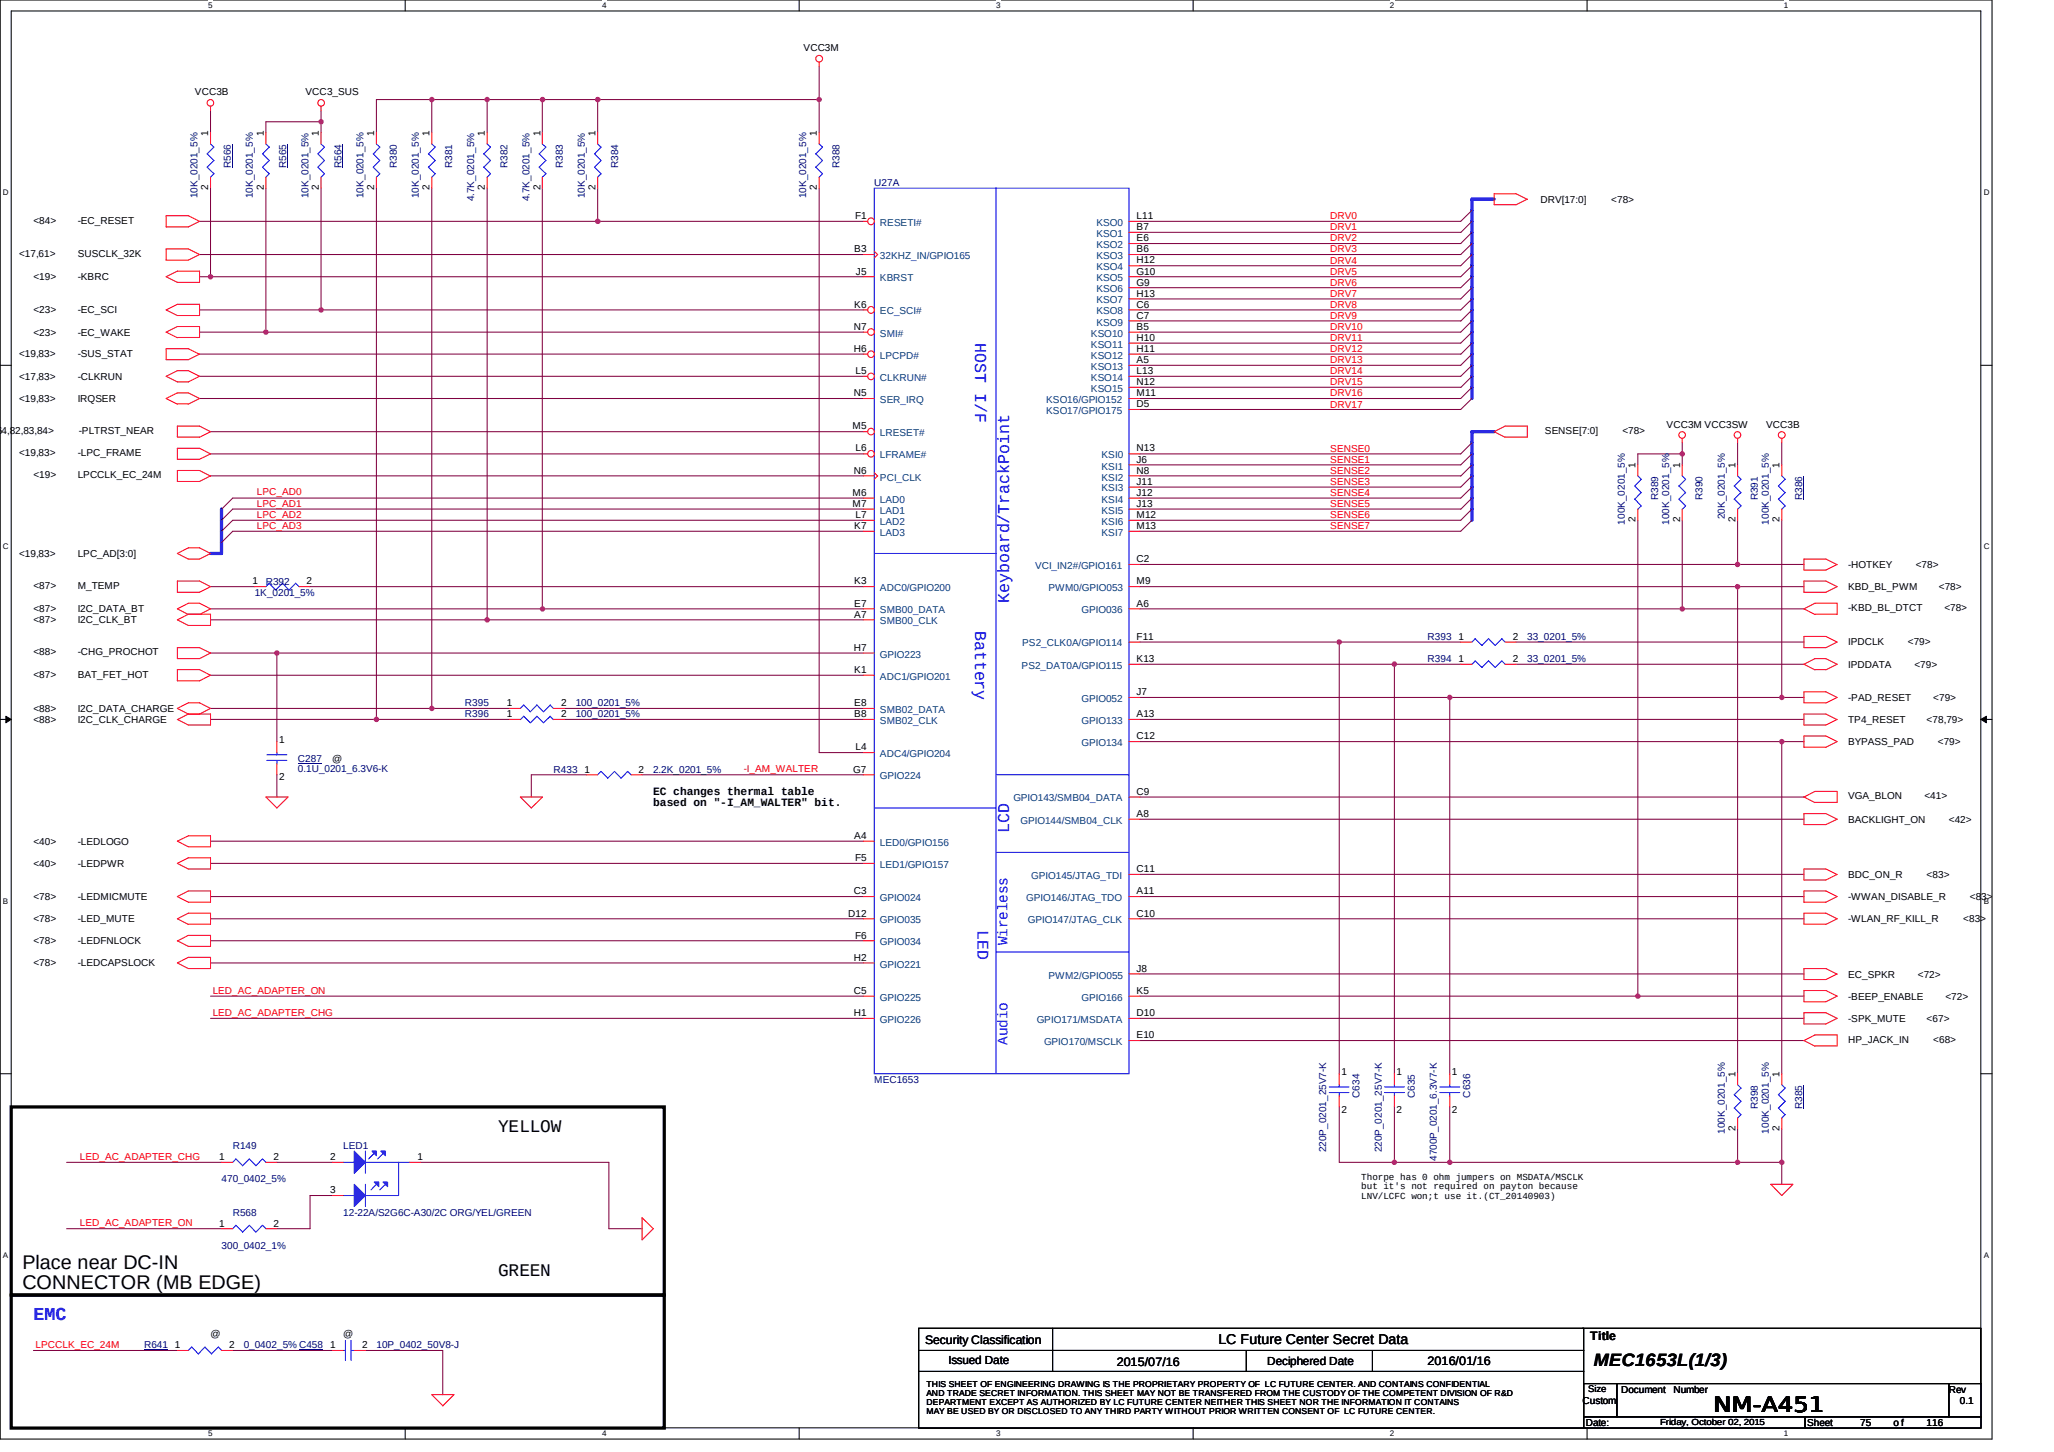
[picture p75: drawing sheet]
<svg xmlns="http://www.w3.org/2000/svg" width="297mm" height="210mm" viewBox="0 0 297 210" stroke-linecap="round" stroke-linejoin="round" font-family="sans-serif">
<defs><g id="words">
<text font-size="3" x="247.8" y="204.1">NM-A451</text>
<g font-size="2.9">
<text x="3.2" y="183.4">Place near DC-IN</text>
<text x="3.2" y="186.4">CONNECTOR (MB EDGE)</text>
</g>
<g font-size="2.6">
<text x="72" y="163.6">YELLOW</text>
<text x="72" y="184.4">GREEN</text>
<text x="230.5" y="197.5">MEC1653L(1/3)</text>
</g>
<text font-size="2.6" fill="#00f" x="4.8" y="190.9">EMC</text>
<g font-size="2.4" fill="#00f">
<text x="141" y="49.6" transform="rotate(90 141 49.6)">HOST I/F</text>
<text x="145.9" y="87.2" transform="rotate(-90 145.9 87.2)">Keyboard/TrackPoint</text>
<text x="141" y="91.2" transform="rotate(90 141 91.2)">Battery</text>
<text x="145.9" y="120.5" transform="rotate(-90 145.9 120.5)">LCD</text>
<text x="141.4" y="134.4" transform="rotate(90 141.4 134.4)">LED</text>
</g>
<g font-size="2.1" fill="#00f">
<text x="145.7" y="136.7" transform="rotate(-90 145.7 136.7)">Wireless</text>
<text x="145.7" y="151.1" transform="rotate(-90 145.7 151.1)">Audio</text>
</g>
<text font-size="2" x="176.2" y="194.3">LC Future Center Secret Data</text>
<g font-size="1.8">
<text x="133.8" y="194.2">Security Classification</text>
<text x="161.5" y="197.5">2015/07/16</text>
<text x="206.4" y="197.3">2016/01/16</text>
<text x="230" y="193.8">Title</text>
</g>
<g font-size="1.7">
<text x="137.2" y="197.2">Issued Date</text>
<text x="183.3" y="197.4">Deciphered Date</text>
</g>
<g font-size="1.6">
<text x="94.4" y="114.9">EC changes thermal table</text>
<text x="94.4" y="116.5">based on &quot;-I_AM_WALTER&quot; bit.</text>
</g>
<g font-size="1.4">
<text x="116.2" y="7.4">VCC3M</text>
<text x="28.2" y="13.8">VCC3B</text>
<text x="44.2" y="13.8">VCC3_SUS</text>
<text x="30.1" y="19.7" transform="rotate(-90 30.1 19.7)">1</text>
<text x="38.1" y="19.7" transform="rotate(-90 38.1 19.7)">1</text>
<text x="46.1" y="19.7" transform="rotate(-90 46.1 19.7)">1</text>
<text x="54.1" y="19.7" transform="rotate(-90 54.1 19.7)">1</text>
<text x="62.1" y="19.7" transform="rotate(-90 62.1 19.7)">1</text>
<text x="70.1" y="19.7" transform="rotate(-90 70.1 19.7)">1</text>
<text x="78.1" y="19.7" transform="rotate(-90 78.1 19.7)">1</text>
<text x="86.1" y="19.7" transform="rotate(-90 86.1 19.7)">1</text>
<text x="118.1" y="19.7" transform="rotate(-90 118.1 19.7)">1</text>
<text x="30.1" y="27.5" transform="rotate(-90 30.1 27.5)">2</text>
<text x="38.1" y="27.5" transform="rotate(-90 38.1 27.5)">2</text>
<text x="46.1" y="27.5" transform="rotate(-90 46.1 27.5)">2</text>
<text x="54.1" y="27.5" transform="rotate(-90 54.1 27.5)">2</text>
<text x="62.1" y="27.5" transform="rotate(-90 62.1 27.5)">2</text>
<text x="70.1" y="27.5" transform="rotate(-90 70.1 27.5)">2</text>
<text x="78.1" y="27.5" transform="rotate(-90 78.1 27.5)">2</text>
<text x="86.1" y="27.5" transform="rotate(-90 86.1 27.5)">2</text>
<text x="118.1" y="27.5" transform="rotate(-90 118.1 27.5)">2</text>
<text x="222.8" y="29.3">DRV[17:0]</text>
<text x="233" y="29.3">&lt;78&gt;</text>
<text x="4.8" y="32.3">&lt;84&gt;</text>
<text x="11.3" y="32.3">-EC_RESET</text>
<text x="123.6" y="31.7">F1</text>
<text x="164.4" y="31.7">L11</text>
<text x="164.4" y="33.3">B7</text>
<text x="164.4" y="34.9">E6</text>
<text x="2.8" y="37.1">&lt;17,61&gt;</text>
<text x="4.8" y="40.5">&lt;19&gt;</text>
<text x="11.3" y="37.1">SUSCLK_32K</text>
<text x="11.3" y="40.5">-KBRC</text>
<text x="123.5" y="36.5">B3</text>
<text x="123.8" y="39.7">J5</text>
<text x="164.4" y="36.5">B6</text>
<text x="164.4" y="38.1">H12</text>
<text x="164.4" y="39.7">G10</text>
<text x="164.4" y="41.3">G9</text>
<text x="4.8" y="45.3">&lt;23&gt;</text>
<text x="11.3" y="45.3">-EC_SCI</text>
<text x="123.5" y="47.7">N7</text>
<text x="123.5" y="44.5">K6</text>
<text x="164.4" y="42.9">H13</text>
<text x="164.4" y="44.5">C6</text>
<text x="164.4" y="46.1">C7</text>
<text x="164.4" y="47.7">B5</text>
<text x="2.8" y="51.5">&lt;19,83&gt;</text>
<text x="4.8" y="48.5">&lt;23&gt;</text>
<text x="11.3" y="51.5">-SUS_STAT</text>
<text x="11.3" y="48.5">-EC_WAKE</text>
<text x="123.5" y="50.9">H6</text>
<text x="164.4" y="49.3">H10</text>
<text x="164.4" y="50.9">H11</text>
<text x="164.4" y="52.5">A5</text>
<text x="2.8" y="54.9">&lt;17,83&gt;</text>
<text x="2.8" y="58.1">&lt;19,83&gt;</text>
<text x="11.3" y="54.9">-CLKRUN</text>
<text x="11.3" y="58.1">IRQSER</text>
<text x="123.5" y="57.3">N5</text>
<text x="123.7" y="54.1">L5</text>
<text x="164.4" y="54.1">L13</text>
<text x="164.4" y="55.7">N12</text>
<text x="164.4" y="57.3">M11</text>
<text x="164.4" y="58.9">D5</text>
<text x="-1" y="62.7">,64,82,83,84&gt;</text>
<text x="2.8" y="65.9">&lt;19,83&gt;</text>
<text x="11.3" y="65.9">-LPC_FRAME</text>
<text x="11.4" y="62.7">-PLTRST_NEAR</text>
<text x="123.3" y="62.1">M5</text>
<text x="123.7" y="65.3">L6</text>
<text x="164.4" y="65.3">N13</text>
<text x="223.4" y="62.7">SENSE[7:0]</text>
<text x="234.6" y="62.7">&lt;78&gt;</text>
<text x="241" y="61.8">VCC3M VCC3SW</text>
<text x="255.4" y="61.8">VCC3B</text>
<text x="4.8" y="69.1">&lt;19&gt;</text>
<text x="11.3" y="69.1">LPCCLK_EC_24M</text>
<text x="123.3" y="71.7">M6</text>
<text x="123.5" y="68.5">N6</text>
<text x="164.4" y="66.9">J6</text>
<text x="164.4" y="68.5">N8</text>
<text x="164.4" y="70.1">J11</text>
<text x="164.4" y="71.7">J12</text>
<text x="236.5" y="67.7" transform="rotate(-90 236.5 67.7)">1</text>
<text x="243" y="67.7" transform="rotate(-90 243 67.7)">1</text>
<text x="251" y="67.7" transform="rotate(-90 251 67.7)">1</text>
<text x="257.4" y="67.7" transform="rotate(-90 257.4 67.7)">1</text>
<text x="123.3" y="73.3">M7</text>
<text x="123.5" y="76.5">K7</text>
<text x="123.7" y="74.9">L7</text>
<text x="164.4" y="73.3">J13</text>
<text x="164.4" y="74.9">M12</text>
<text x="164.4" y="76.5">M13</text>
<text x="236.5" y="75.5" transform="rotate(-90 236.5 75.5)">2</text>
<text x="243" y="75.5" transform="rotate(-90 243 75.5)">2</text>
<text x="251" y="75.5" transform="rotate(-90 251 75.5)">2</text>
<text x="257.4" y="75.5" transform="rotate(-90 257.4 75.5)">2</text>
<text x="2.8" y="80.5">&lt;19,83&gt;</text>
<text x="11.3" y="80.5">LPC_AD[3:0]</text>
<text x="164.4" y="81.3">C2</text>
<text x="267.3" y="82.1">-HOTKEY</text>
<text x="277" y="82.1">&lt;78&gt;</text>
<text x="4.8" y="85.2">&lt;87&gt;</text>
<text x="4.8" y="88.5">&lt;87&gt;</text>
<text x="11.3" y="85.2">M_TEMP</text>
<text x="11.3" y="88.5">I2C_DATA_BT</text>
<text x="36.5" y="84.5">1</text>
<text x="44.3" y="84.5">2</text>
<text x="123.5" y="84.5">K3</text>
<text x="123.5" y="87.7">E7</text>
<text x="123.5" y="89.3">A7</text>
<text x="164.4" y="84.5">M9</text>
<text x="164.4" y="87.7">A6</text>
<text x="267.3" y="88.3">-KBD_BL_DTCT</text>
<text x="267.3" y="85.3">KBD_BL_PWM</text>
<text x="280.4" y="85.3">&lt;78&gt;</text>
<text x="281.2" y="88.3">&lt;78&gt;</text>
<text x="4.8" y="90.1">&lt;87&gt;</text>
<text x="4.8" y="94.8">&lt;88&gt;</text>
<text x="11.3" y="90.1">I2C_CLK_BT</text>
<text x="11.3" y="94.8">-CHG_PROCHOT</text>
<text x="123.5" y="94.1">H7</text>
<text x="164.4" y="92.5">F11</text>
<text x="164.4" y="95.7">K13</text>
<text x="210.9" y="92.5">1</text>
<text x="210.9" y="95.7">1</text>
<text x="218.8" y="92.5">2</text>
<text x="218.8" y="95.7">2</text>
<text x="267.3" y="93.3">IPDCLK</text>
<text x="275.9" y="93.3">&lt;79&gt;</text>
<text x="4.8" y="98">&lt;87&gt;</text>
<text x="11.3" y="98">BAT_FET_HOT</text>
<text x="123.5" y="97.3">K1</text>
<text x="164.4" y="100.5">J7</text>
<text x="267.3" y="96.5">IPDDATA</text>
<text x="267.3" y="101.3">-PAD_RESET</text>
<text x="276.9" y="96.5">&lt;79&gt;</text>
<text x="279.6" y="101.3">&lt;79&gt;</text>
<text x="4.8" y="102.9">&lt;88&gt;</text>
<text x="4.8" y="104.5">&lt;88&gt;</text>
<text x="11.3" y="102.9">I2C_DATA_CHARGE</text>
<text x="11.3" y="104.5">I2C_CLK_CHARGE</text>
<text x="40.4" y="107.4">1</text>
<text x="73.3" y="102.1">1</text>
<text x="73.3" y="103.7">1</text>
<text x="81.2" y="102.1">2</text>
<text x="81.2" y="103.7">2</text>
<text x="123.5" y="102.1">E8</text>
<text x="123.5" y="103.7">B8</text>
<text x="164.4" y="103.7">A13</text>
<text x="164.4" y="106.9">C12</text>
<text x="267.3" y="107.7">BYPASS_PAD</text>
<text x="267.3" y="104.5">TP4_RESET</text>
<text x="278.6" y="104.5">&lt;78,79&gt;</text>
<text x="280.2" y="107.7">&lt;79&gt;</text>
<text x="40.4" y="112.8">2</text>
<text x="48" y="110.1">@</text>
<text x="84.5" y="111.7">1</text>
<text x="92.4" y="111.7">2</text>
<text x="123.4" y="111.7">G7</text>
<text x="123.7" y="108.5">L4</text>
<text x="164.4" y="114.9">C9</text>
<text x="164.4" y="118.1">A8</text>
<text x="267.3" y="115.5">VGA_BLON</text>
<text x="267.3" y="118.9">BACKLIGHT_ON</text>
<text x="278.3" y="115.5">&lt;41&gt;</text>
<text x="281.8" y="118.9">&lt;42&gt;</text>
<text x="4.8" y="122.1">&lt;40&gt;</text>
<text x="4.8" y="125.3">&lt;40&gt;</text>
<text x="11.3" y="122.1">-LEDLOGO</text>
<text x="11.3" y="125.3">-LEDPWR</text>
<text x="123.5" y="121.3">A4</text>
<text x="123.6" y="124.5">F5</text>
<text x="4.8" y="130.1">&lt;78&gt;</text>
<text x="11.3" y="130.1">-LEDMICMUTE</text>
<text x="123.5" y="129.3">C3</text>
<text x="164.4" y="126.1">C11</text>
<text x="164.4" y="129.3">A11</text>
<text x="267.3" y="126.9">BDC_ON_R</text>
<text x="267.3" y="130.1">-WWAN_DISABLE_R</text>
<text x="278.6" y="126.9">&lt;83&gt;</text>
<text x="284.9" y="130.1">&lt;83&gt;</text>
<text x="4.8" y="133.3">&lt;78&gt;</text>
<text x="4.8" y="136.5">&lt;78&gt;</text>
<text x="11.3" y="133.3">-LED_MUTE</text>
<text x="11.3" y="136.5">-LEDFNLOCK</text>
<text x="122.7" y="132.5">D12</text>
<text x="123.6" y="135.7">F6</text>
<text x="164.4" y="132.5">C10</text>
<text x="267.3" y="133.3">-WLAN_RF_KILL_R</text>
<text x="283.9" y="133.3">&lt;83&gt;</text>
<text x="4.8" y="139.7">&lt;78&gt;</text>
<text x="11.3" y="139.7">-LEDCAPSLOCK</text>
<text x="123.5" y="138.9">H2</text>
<text x="123.5" y="143.7">C5</text>
<text x="164.4" y="140.5">J8</text>
<text x="164.4" y="143.7">K5</text>
<text x="267.3" y="141.3">EC_SPKR</text>
<text x="277.4" y="141.3">&lt;72&gt;</text>
<text x="123.5" y="146.9">H1</text>
<text x="164.4" y="146.9">D10</text>
<text x="267.3" y="144.5">-BEEP_ENABLE</text>
<text x="267.3" y="147.7">-SPK_MUTE</text>
<text x="278.6" y="147.7">&lt;67&gt;</text>
<text x="281.3" y="144.5">&lt;72&gt;</text>
<text x="164.4" y="150.1">E10</text>
<text x="194" y="155.4">1</text>
<text x="202" y="155.4">1</text>
<text x="210" y="155.4">1</text>
<text x="251" y="155.7" transform="rotate(-90 251 155.7)">1</text>
<text x="257.4" y="155.7" transform="rotate(-90 257.4 155.7)">1</text>
<text x="267.3" y="150.8">HP_JACK_IN</text>
<text x="279.6" y="150.8">&lt;68&gt;</text>
<text x="194" y="160.8">2</text>
<text x="202" y="160.8">2</text>
<text x="210" y="160.8">2</text>
<text x="31.7" y="167.7">1</text>
<text x="39.5" y="167.7">2</text>
<text x="47.7" y="167.7">2</text>
<text x="60.4" y="167.7">1</text>
<text x="251" y="163.5" transform="rotate(-90 251 163.5)">2</text>
<text x="257.4" y="163.5" transform="rotate(-90 257.4 163.5)">2</text>
<text x="47.7" y="172.5">3</text>
<text x="31.7" y="177.3">1</text>
<text x="39.5" y="177.3">2</text>
<text x="25.3" y="194.9">1</text>
<text x="30.4" y="193.3">@</text>
<text x="33.2" y="194.9">2</text>
<text x="47.7" y="194.9">1</text>
<text x="49.6" y="193.3">@</text>
<text x="52.4" y="194.9">2</text>
<text x="228.8" y="202.9">Custom</text>
<text x="229.7" y="201.3">Size</text>
<text x="234.5" y="201.3">Document</text>
<text x="242" y="201.3">Number</text>
<text x="281.8" y="201.3">Rev</text>
<text x="283.4" y="202.9">0.1</text>
<text x="229.3" y="206.1">Date:</text>
<text x="261.3" y="206.1">Sheet</text>
<text x="269" y="206.1">75</text>
<text x="273.8" y="206.1">o f</text>
<text x="278.6" y="206.1">116</text>
</g>
<g font-size="1.4" fill="#000080">
<text x="28.6" y="28.6" transform="rotate(-90 28.6 28.6)">10K_0201_5%</text>
<text x="33.4" y="24.3" transform="rotate(-90 33.4 24.3)">R566</text>
<text x="36.6" y="28.6" transform="rotate(-90 36.6 28.6)">10K_0201_5%</text>
<text x="41.4" y="24.3" transform="rotate(-90 41.4 24.3)">R565</text>
<text x="44.6" y="28.6" transform="rotate(-90 44.6 28.6)">10K_0201_5%</text>
<text x="49.4" y="24.3" transform="rotate(-90 49.4 24.3)">R564</text>
<text x="52.6" y="28.6" transform="rotate(-90 52.6 28.6)">10K_0201_5%</text>
<text x="57.4" y="24.3" transform="rotate(-90 57.4 24.3)">R380</text>
<text x="60.6" y="28.6" transform="rotate(-90 60.6 28.6)">10K_0201_5%</text>
<text x="65.4" y="24.3" transform="rotate(-90 65.4 24.3)">R381</text>
<text x="68.6" y="29.1" transform="rotate(-90 68.6 29.1)">4.7K_0201_5%</text>
<text x="73.4" y="24.3" transform="rotate(-90 73.4 24.3)">R382</text>
<text x="76.6" y="29.1" transform="rotate(-90 76.6 29.1)">4.7K_0201_5%</text>
<text x="81.4" y="24.3" transform="rotate(-90 81.4 24.3)">R383</text>
<text x="84.6" y="28.6" transform="rotate(-90 84.6 28.6)">10K_0201_5%</text>
<text x="89.4" y="24.3" transform="rotate(-90 89.4 24.3)">R384</text>
<text x="116.6" y="28.6" transform="rotate(-90 116.6 28.6)">10K_0201_5%</text>
<text x="121.4" y="24.3" transform="rotate(-90 121.4 24.3)">R388</text>
<text x="126.4" y="26.9">U27A</text>
<text x="235" y="75.8" transform="rotate(-90 235 75.8)">100K_0201_5%</text>
<text x="239.8" y="72.3" transform="rotate(-90 239.8 72.3)">R389</text>
<text x="241.4" y="75.8" transform="rotate(-90 241.4 75.8)">100K_0201_5%</text>
<text x="246.2" y="72.3" transform="rotate(-90 246.2 72.3)">R390</text>
<text x="249.4" y="75" transform="rotate(-90 249.4 75)">20K_0201_5%</text>
<text x="254.2" y="72.3" transform="rotate(-90 254.2 72.3)">R391</text>
<text x="255.8" y="75.8" transform="rotate(-90 255.8 75.8)">100K_0201_5%</text>
<text x="260.6" y="72.3" transform="rotate(-90 260.6 72.3)">R386</text>
<text x="36.8" y="86.1">1K_0201_5%</text>
<text x="38.5" y="84.5">R392</text>
<text x="206.4" y="92.5">R393</text>
<text x="206.4" y="95.7">R394</text>
<text x="220.9" y="92.5">33_0201_5%</text>
<text x="220.9" y="95.7">33_0201_5%</text>
<text x="67.2" y="102.1">R395</text>
<text x="67.2" y="103.7">R396</text>
<text x="83.3" y="102.1">100_0201_5%</text>
<text x="83.3" y="103.7">100_0201_5%</text>
<text x="43.1" y="110.1">C287</text>
<text x="43.1" y="111.5">0.1U_0201_6.3V6-K</text>
<text x="80" y="111.7">R433</text>
<text x="94.4" y="111.7">2.2K_0201_5%</text>
<text x="126.4" y="156.5">MEC1653</text>
<text x="196.6" y="158.7" transform="rotate(-90 196.6 158.7)">C634</text>
<text x="204.6" y="158.7" transform="rotate(-90 204.6 158.7)">C635</text>
<text x="212.6" y="158.7" transform="rotate(-90 212.6 158.7)">C636</text>
<text x="254.2" y="160.3" transform="rotate(-90 254.2 160.3)">R398</text>
<text x="260.6" y="160.3" transform="rotate(-90 260.6 160.3)">R385</text>
<text x="33.7" y="166.1">R149</text>
<text x="49.6" y="166.1">LED1</text>
<text x="191.8" y="166.6" transform="rotate(-90 191.8 166.6)">220P_0201_25V7-K</text>
<text x="199.8" y="166.6" transform="rotate(-90 199.8 166.6)">220P_0201_25V7-K</text>
<text x="207.8" y="167.9" transform="rotate(-90 207.8 167.9)">4700P_0201_6.3V7-K</text>
<text x="249.4" y="163.9" transform="rotate(-90 249.4 163.9)">100K_0201_5%</text>
<text x="255.8" y="163.9" transform="rotate(-90 255.8 163.9)">100K_0201_5%</text>
<text x="32" y="170.9">470_0402_5%</text>
<text x="33.7" y="175.7">R568</text>
<text x="49.6" y="175.7">12-22A/S2G6C-A30/2C ORG/YEL/GREEN</text>
<text x="32" y="180.5">300_0402_1%</text>
<text x="20.8" y="194.9">R641</text>
<text x="35.2" y="194.9">0_0402_5% C458</text>
<text x="54.4" y="194.9">10P_0402_50V8-J</text>
</g>
<g font-size="1.4" fill="#004080">
<text x="127.2" y="32.7">RESETI#</text>
<text x="158.6" y="32.7">KSO0</text>
<text x="158.6" y="34.3">KSO1</text>
<text x="158.6" y="35.8">KSO2</text>
<text x="127.2" y="37.5">32KHZ_IN/GPIO165</text>
<text x="127.2" y="40.6">KBRST</text>
<text x="158.6" y="37.5">KSO3</text>
<text x="158.6" y="39.1">KSO4</text>
<text x="158.6" y="40.6">KSO5</text>
<text x="127.2" y="45.4">EC_SCI#</text>
<text x="158.6" y="42.3">KSO6</text>
<text x="158.6" y="43.9">KSO7</text>
<text x="158.6" y="45.4">KSO8</text>
<text x="158.6" y="47.1">KSO9</text>
<text x="127.2" y="48.6">SMI#</text>
<text x="127.2" y="51.9">LPCPD#</text>
<text x="157.8" y="48.6">KSO10</text>
<text x="157.8" y="50.2">KSO11</text>
<text x="157.8" y="51.9">KSO12</text>
<text x="157.8" y="53.4">KSO13</text>
<text x="127.2" y="55">CLKRUN#</text>
<text x="127.2" y="58.2">SER_IRQ</text>
<text x="151.3" y="58.2">KSO16/GPIO152</text>
<text x="151.3" y="59.9">KSO17/GPIO175</text>
<text x="157.8" y="55">KSO14</text>
<text x="157.8" y="56.7">KSO15</text>
<text x="127.2" y="63.1">LRESET#</text>
<text x="127.2" y="66.3">LFRAME#</text>
<text x="127.2" y="69.5">PCI_CLK</text>
<text x="159.3" y="66.3">KSI0</text>
<text x="159.3" y="67.9">KSI1</text>
<text x="159.3" y="69.5">KSI2</text>
<text x="159.3" y="71">KSI3</text>
<text x="127.2" y="72.7">LAD0</text>
<text x="127.2" y="74.3">LAD1</text>
<text x="127.2" y="75.8">LAD2</text>
<text x="127.2" y="77.5">LAD3</text>
<text x="159.3" y="72.7">KSI4</text>
<text x="159.3" y="74.3">KSI5</text>
<text x="159.3" y="75.8">KSI6</text>
<text x="159.3" y="77.5">KSI7</text>
<text x="149.7" y="82.3">VCI_IN2#/GPIO161</text>
<text x="127.2" y="85.4">ADC0/GPIO200</text>
<text x="127.2" y="88.7">SMB00_DATA</text>
<text x="151.6" y="85.4">PWM0/GPIO053</text>
<text x="156.4" y="88.7">GPIO036</text>
<text x="127.2" y="90.3">SMB00_CLK</text>
<text x="127.2" y="95.1">GPIO223</text>
<text x="147.8" y="93.5">PS2_CLK0A/GPIO114</text>
<text x="127.2" y="98.2">ADC1/GPIO201</text>
<text x="147.7" y="96.7">PS2_DAT0A/GPIO115</text>
<text x="156.4" y="101.5">GPIO052</text>
<text x="127.2" y="103">SMB02_DATA</text>
<text x="127.2" y="104.7">SMB02_CLK</text>
<text x="156.4" y="104.7">GPIO133</text>
<text x="156.4" y="107.8">GPIO134</text>
<text x="127.2" y="109.5">ADC4/GPIO204</text>
<text x="127.2" y="112.7">GPIO224</text>
<text x="146.5" y="115.9">GPIO143/SMB04_DATA</text>
<text x="147.6" y="119.1">GPIO144/SMB04_CLK</text>
<text x="127.2" y="122.3">LED0/GPIO156</text>
<text x="127.2" y="125.4">LED1/GPIO157</text>
<text x="127.2" y="130.2">GPIO024</text>
<text x="148.4" y="130.2">GPIO146/JTAG_TDO</text>
<text x="149.1" y="127.1">GPIO145/JTAG_TDI</text>
<text x="127.2" y="133.5">GPIO035</text>
<text x="127.2" y="136.7">GPIO034</text>
<text x="148.6" y="133.5">GPIO147/JTAG_CLK</text>
<text x="127.2" y="139.9">GPIO221</text>
<text x="151.6" y="141.5">PWM2/GPIO055</text>
<text x="127.2" y="144.7">GPIO225</text>
<text x="127.2" y="147.9">GPIO226</text>
<text x="149.9" y="147.9">GPIO171/MSDATA</text>
<text x="156.4" y="144.7">GPIO166</text>
<text x="151" y="151.1">GPIO170/MSCLK</text>
</g>
<g font-size="1.4" fill="#f00">
<text x="192.4" y="31.7">DRV0</text>
<text x="192.4" y="33.3">DRV1</text>
<text x="192.4" y="34.9">DRV2</text>
<text x="192.4" y="36.5">DRV3</text>
<text x="192.4" y="38.1">DRV4</text>
<text x="192.4" y="39.7">DRV5</text>
<text x="192.4" y="41.3">DRV6</text>
<text x="192.4" y="42.9">DRV7</text>
<text x="192.4" y="44.5">DRV8</text>
<text x="192.4" y="46.1">DRV9</text>
<text x="192.4" y="47.7">DRV10</text>
<text x="192.4" y="49.3">DRV11</text>
<text x="192.4" y="50.9">DRV12</text>
<text x="192.4" y="52.5">DRV13</text>
<text x="192.4" y="54.1">DRV14</text>
<text x="192.4" y="55.7">DRV15</text>
<text x="192.4" y="57.3">DRV16</text>
<text x="192.4" y="58.9">DRV17</text>
<text x="192.4" y="65.3">SENSE0</text>
<text x="37.1" y="71.6">LPC_AD0</text>
<text x="192.4" y="66.9">SENSE1</text>
<text x="192.4" y="68.5">SENSE2</text>
<text x="192.4" y="70.1">SENSE3</text>
<text x="192.4" y="71.7">SENSE4</text>
<text x="37.1" y="73.2">LPC_AD1</text>
<text x="37.1" y="74.8">LPC_AD2</text>
<text x="37.1" y="76.4">LPC_AD3</text>
<text x="192.4" y="73.3">SENSE5</text>
<text x="192.4" y="74.9">SENSE6</text>
<text x="192.4" y="76.5">SENSE7</text>
<text x="107.6" y="111.7">-I_AM_WALTER</text>
<text x="30.8" y="143.7">LED_AC_ADAPTER_ON</text>
<text x="30.8" y="146.8">LED_AC_ADAPTER_CHG</text>
<text x="11.5" y="167.6">LED_AC_ADAPTER_CHG</text>
<text x="11.5" y="177.2">LED_AC_ADAPTER_ON</text>
<text x="5.2" y="194.8">LPCCLK_EC_24M</text>
</g>
<g font-size="1.3">
<text x="196.8" y="170.6">Thorpe has 0 ohm jumpers on MSDATA/MSCLK</text>
<text x="196.8" y="171.9">but it's not required on payton because</text>
<text x="196.8" y="173.3">LNV/LCFC won;t use it.(CT_20140903)</text>
<text x="240.1" y="206">Friday, October 02, 2015</text>
</g>
<g font-size="1.2">
<text x="30.1" y="1.2">5</text>
<text x="87.1" y="1.2">4</text>
<text x="144" y="1.2">3</text>
<text x="201" y="1.2">2</text>
<text x="258" y="1.2">1</text>
<text x=".4" y="28.2">D</text>
<text x="286.9" y="28.2">D</text>
<text x=".4" y="79.4">C</text>
<text x="286.9" y="79.4">C</text>
<text x=".4" y="130.6">B</text>
<text x="286.9" y="130.6">B</text>
<text x=".4" y="181.8">A</text>
<text x="286.9" y="181.8">A</text>
<text x="134" y="200.5">THIS SHEET OF ENGINEERING DRAWING IS THE PROPRIETARY PROPERTY OF LC FUTURE CENTER. AND CONTAINS CONFIDENTIAL</text>
<text x="134" y="201.8">AND TRADE SECRET INFORMATION. THIS SHEET MAY NOT BE TRANSFERED FROM THE CUSTODY OF THE COMPETENT DIVISION OF R&amp;D</text>
<text x="134" y="203.1">DEPARTMENT EXCEPT AS AUTHORIZED BY LC FUTURE CENTER NEITHER THIS SHEET NOR THE INFORMATION IT CONTAINS</text>
<text x="30.1" y="207.6">5</text>
<text x="87.1" y="207.6">4</text>
<text x="134" y="204.4">MAY BE USED BY OR DISCLOSED TO ANY THIRD PARTY WITHOUT PRIOR WRITTEN CONSENT OF LC FUTURE CENTER.</text>
<text x="144" y="207.6">3</text>
<text x="201" y="207.6">2</text>
<text x="258" y="207.6">1</text>
</g>
</g></defs>
<path d="M0 0h288.1v208h-288.1zM1.6 1.6h284.9v204.8h-284.9z" fill="none" stroke="#000" stroke-width=".15"/>
<g fill="#fff">
<path d="M30.1 .1h.7v1.3h-.7z" fill-rule="evenodd"/>
<path d="M30.1 206.6h.7v1.3h-.7z" fill-rule="evenodd"/>
</g>
<path d="M58.6 0v1.6M58.6 206.4v1.6" fill="none" stroke="#000" stroke-width=".15"/>
<g fill="#fff">
<path d="M87.1 .1h.6v1.3h-.6z" fill-rule="evenodd"/>
<path d="M87.1 206.6h.6v1.3h-.6z" fill-rule="evenodd"/>
</g>
<path d="M115.6 0v1.6M115.6 206.4v1.6" fill="none" stroke="#000" stroke-width=".15"/>
<g fill="#fff">
<path d="M144 .1h.7v1.3h-.7z" fill-rule="evenodd"/>
<path d="M144 206.6h.7v1.3h-.7z" fill-rule="evenodd"/>
</g>
<path d="M172.5 0v1.6M172.5 206.4v1.6" fill="none" stroke="#000" stroke-width=".15"/>
<g fill="#fff">
<path d="M201 .1h.6v1.3h-.6z" fill-rule="evenodd"/>
<path d="M201 206.6h.6v1.3h-.6z" fill-rule="evenodd"/>
</g>
<path d="M229.5 0v1.6M229.5 206.4v1.6" fill="none" stroke="#000" stroke-width=".15"/>
<g fill="#fff">
<path d="M258 .1h.6v1.3h-.6z" fill-rule="evenodd"/>
<path d="M258 206.6h.6v1.3h-.6z" fill-rule="evenodd"/>
<path d="M.4 27.2h.9v1.3h-.9z" fill-rule="evenodd"/>
<path d="M286.9 27.2h.8v1.3h-.8z" fill-rule="evenodd"/>
<path d="M.4 78.4h.9v1.3h-.9z" fill-rule="evenodd"/>
<path d="M286.9 78.4h.8v1.3h-.8z" fill-rule="evenodd"/>
</g>
<path d="M0 52.8h1.6M286.5 52.8h1.6" fill="none" stroke="#000" stroke-width=".15"/>
<g fill="#fff">
<path d="M.4 129.6h.8v1.3h-.8z" fill-rule="evenodd"/>
<path d="M286.9 129.6h.8v1.3h-.8z" fill-rule="evenodd"/>
</g>
<path d="M0 104h1.6M286.5 104h1.6" fill="none" stroke="#000" stroke-width=".15"/>
<path d="M.8 103.5l.8 .5-.8 .5zM286.5 104l.8-.5v1z" fill="#000"/>
<path d="M.8 103.5l.8 .5-.8 .5zM286.5 104l.8-.5v1z" fill="none" stroke="#000" stroke-width=".14"/>
<g fill="#fff">
<path d="M.4 180.8h.8v1.3h-.8z" fill-rule="evenodd"/>
<path d="M286.9 180.8h.8v1.3h-.8z" fill-rule="evenodd"/>
</g>
<path d="M0 155.2h1.6M286.5 155.2h1.6" fill="none" stroke="#000" stroke-width=".15"/>
<path d="M1.6 160h94.5v27.2h-94.5zM1.6 187.2h94.5v19.2h-94.5z" fill="none" stroke="#000" stroke-width=".47"/>
<g fill="none" stroke="#800040" stroke-width=".15">
<path d="M28.9 36.8h95.9M78.4 27.2v60.8h46.4M86.4 27.2v4.8h38.4M118.5 27.2v81.6h6.3M28.9 40h1.5M28.9 44.8h17.5M28.9 48h9.6M28.9 51.2h95.9M28.9 54.4h95.9M28.9 57.6h95.9M30.4 62.4h94.4M30.4 65.6h94.4"/>
<path d="M30.4 68.8h94.4M30.4 97.6h94.4M40 94.4h84.8M70.4 89.6h54.4M92.9 112h31.9M30.4 139.2h94.4M30.4 144h94.4M30.4 147.2h94.4"/>
</g>
<circle cx="78.5" cy="88" r=".32" fill="#f0f"/>
<circle cx="78.5" cy="88" r=".32" fill="none" stroke="#f0f" stroke-width=".15"/>
<path d="M70.4 27.2v62.4" fill="none" stroke="#800040" stroke-width=".15"/>
<circle cx="70.4" cy="89.6" r=".32" fill="#f0f"/>
<circle cx="70.4" cy="89.6" r=".32" fill="none" stroke="#f0f" stroke-width=".15"/>
<path d="M54.4 104h19.2M62.4 102.4h11.2M81.6 102.4h43.2M81.6 104h43.2" fill="none" stroke="#800040" stroke-width=".15"/>
<circle cx="54.4" cy="104" r=".32" fill="#f0f"/>
<circle cx="54.4" cy="104" r=".32" fill="none" stroke="#f0f" stroke-width=".15"/>
<path d="M62.4 27.2v75.2" fill="none" stroke="#800040" stroke-width=".15"/>
<circle cx="62.4" cy="102.4" r=".32" fill="#f0f"/>
<circle cx="62.4" cy="102.4" r=".32" fill="none" stroke="#f0f" stroke-width=".15"/>
<path d="M54.4 14.4h8M54.4 27.2v76.8M33.7 72h91.1M33.7 73.6h91.1M33.7 75.2h91.1M33.7 76.8h91.1M30.4 84.8h6.4M44.8 84.8h80" fill="none" stroke="#800040" stroke-width=".15"/>
<path d="M32 78.4v1.6h-1.6" fill="none" stroke="#00f" stroke-width=".47"/>
<circle cx="62.4" cy="14.4" r=".32" fill="#f0f"/>
<circle cx="62.4" cy="14.4" r=".32" fill="none" stroke="#f0f" stroke-width=".15"/>
<path d="M86.4 14.4h32.1M118.5 9.6v9.6" fill="none" stroke="#800040" stroke-width=".15"/>
<circle cx="86.5" cy="14.4" r=".33" fill="#f0f"/>
<circle cx="86.5" cy="14.4" r=".33" fill="none" stroke="#f0f" stroke-width=".15"/>
<circle cx="118.5" cy="14.4" r=".32" fill="#f0f"/>
<circle cx="118.5" cy="14.4" r=".32" fill="none" stroke="#f0f" stroke-width=".15"/>
<path d="M70.4 19.2v-4.8h8v4.8M86.4 14.4v4.8" fill="none" stroke="#800040" stroke-width=".15"/>
<circle cx="78.5" cy="14.4" r=".32" fill="#f0f"/>
<circle cx="78.5" cy="14.4" r=".32" fill="none" stroke="#f0f" stroke-width=".15"/>
<circle cx="70.4" cy="14.4" r=".32" fill="#f0f"/>
<circle cx="70.4" cy="14.4" r=".32" fill="none" stroke="#f0f" stroke-width=".15"/>
<path d="M54.4 14.4v4.8M70.4 14.4h-8v4.8M78.4 14.4h8M40 94.4v12.8M30.4 121.6h94.4M30.4 124.8h94.4M30.4 129.6h94.4M30.4 132.8h94.4M30.4 136h94.4" fill="none" stroke="#800040" stroke-width=".15"/>
<circle cx="40" cy="94.4" r=".32" fill="#f0f"/>
<circle cx="40" cy="94.4" r=".32" fill="none" stroke="#f0f" stroke-width=".15"/>
<g fill="none" stroke="#800040" stroke-width=".15">
<path d="M164.9 32h46.3M164.9 33.6h46.3M164.9 35.2h46.3M164.9 36.8h46.3M164.9 38.4h46.3M164.9 40h46.3M164.9 41.6h46.3M164.9 43.2h46.3M164.9 44.8h46.3M164.9 46.4h46.3M164.9 48h46.3M164.9 49.6h46.3"/>
<path d="M164.9 51.2h46.3M164.9 52.8h46.3M164.9 54.4h46.3M164.9 56h46.3M164.9 57.6h46.3M164.9 59.2h46.3M164.9 65.6h46.3M164.9 67.2h46.3M164.9 68.8h46.3M164.9 70.4h46.3M164.9 72h46.3M164.9 73.6h46.3"/>
<path d="M164.9 75.2h46.3M164.9 76.8h46.3M164.9 84.8h86.4M243.3 88h17.6M251.3 81.6h9.6M40 112v3.2M164.9 100.8h44.8M164.9 104h96M164.9 107.2h92.8"/>
</g>
<path d="M212.9 28.8h3.2M212.9 56v1.6M216.1 62.4h-3.2v1.6" fill="none" stroke="#00f" stroke-width=".47"/>
<circle cx="257.7" cy="107.2" r=".32" fill="#f0f"/>
<circle cx="257.7" cy="107.2" r=".32" fill="none" stroke="#f0f" stroke-width=".15"/>
<g fill="none" stroke="#800040" stroke-width=".15">
<path d="M243.3 65.6v1.6M251.3 64v3.2M164.9 92.8h28.8M164.9 96h36.7M219.3 92.8h41.6M219.3 96h41.6M164.9 115.2h96M164.9 118.4h96M164.9 126.4h96M164.9 129.6h96M164.9 132.8h96M164.9 140.8h96"/>
<path d="M164.9 144h72M164.9 147.2h96M164.9 150.4h96"/>
</g>
<circle cx="243.3" cy="65.6" r=".32" fill="#f0f"/>
<circle cx="243.3" cy="65.6" r=".32" fill="none" stroke="#f0f" stroke-width=".15"/>
<path d="M236.9 75.2v68.8M243.3 65.6h-6.4v1.6M243.3 75.2v12.8M251.3 75.2v6.4" fill="none" stroke="#800040" stroke-width=".15"/>
<circle cx="236.9" cy="144" r=".32" fill="#f0f"/>
<circle cx="236.9" cy="144" r=".32" fill="none" stroke="#f0f" stroke-width=".15"/>
<path d="M251.3 84.8v70.4" fill="none" stroke="#800040" stroke-width=".15"/>
<circle cx="251.3" cy="84.8" r=".32" fill="#f0f"/>
<circle cx="251.3" cy="84.8" r=".32" fill="none" stroke="#f0f" stroke-width=".15"/>
<path d="M193.7 92.8v62.4M251.3 163.2v4.8" fill="none" stroke="#800040" stroke-width=".15"/>
<circle cx="193.7" cy="92.8" r=".33" fill="#f0f"/>
<circle cx="193.7" cy="92.8" r=".33" fill="none" stroke="#f0f" stroke-width=".15"/>
<path d="M193.7 92.8h17.5M201.6 96v59.2" fill="none" stroke="#800040" stroke-width=".15"/>
<circle cx="201.6" cy="96" r=".32" fill="#f0f"/>
<circle cx="201.6" cy="96" r=".32" fill="none" stroke="#f0f" stroke-width=".15"/>
<path d="M201.6 96h9.6M209.7 160v8h41.6" fill="none" stroke="#800040" stroke-width=".15"/>
<circle cx="209.7" cy="168" r=".32" fill="#f0f"/>
<circle cx="209.7" cy="168" r=".32" fill="none" stroke="#f0f" stroke-width=".15"/>
<circle cx="251.3" cy="168" r=".32" fill="#f0f"/>
<circle cx="251.3" cy="168" r=".32" fill="none" stroke="#f0f" stroke-width=".15"/>
<path d="M243.3 64v1.6M164.9 88h78.4M251.3 84.8h9.6M236.9 144h24M193.7 160v8M201.6 160v8h8.1M257.7 168v3.2" fill="none" stroke="#800040" stroke-width=".15"/>
<path d="M212.9 28.8v27.2M32 73.6v4.8M212.9 64v11.2" fill="none" stroke="#00f" stroke-width=".47"/>
<circle cx="243.3" cy="88" r=".32" fill="#f0f"/>
<circle cx="243.3" cy="88" r=".32" fill="none" stroke="#f0f" stroke-width=".15"/>
<path d="M28.9 32h57.5" fill="none" stroke="#800040" stroke-width=".15"/>
<circle cx="86.5" cy="32" r=".33" fill="#f0f"/>
<circle cx="86.5" cy="32" r=".33" fill="none" stroke="#f0f" stroke-width=".15"/>
<path d="M30.4 89.6h40M30.4 88h48M164.9 81.6h86.4" fill="none" stroke="#800040" stroke-width=".15"/>
<circle cx="251.3" cy="81.6" r=".32" fill="#f0f"/>
<circle cx="251.3" cy="81.6" r=".32" fill="none" stroke="#f0f" stroke-width=".15"/>
<path d="M30.4 104h24M30.4 102.4h32M193.7 168h7.9" fill="none" stroke="#800040" stroke-width=".15"/>
<circle cx="201.6" cy="168" r=".32" fill="#f0f"/>
<circle cx="201.6" cy="168" r=".32" fill="none" stroke="#f0f" stroke-width=".15"/>
<path d="M30.4 27.2v12.8h94.4" fill="none" stroke="#800040" stroke-width=".15"/>
<circle cx="30.4" cy="40" r=".32" fill="#f0f"/>
<circle cx="30.4" cy="40" r=".32" fill="none" stroke="#f0f" stroke-width=".15"/>
<path d="M30.4 16v3.2M38.5 27.2v20.8h86.3" fill="none" stroke="#800040" stroke-width=".15"/>
<circle cx="38.5" cy="48" r=".32" fill="#f0f"/>
<circle cx="38.5" cy="48" r=".32" fill="none" stroke="#f0f" stroke-width=".15"/>
<path d="M46.4 27.2v17.6h78.4" fill="none" stroke="#800040" stroke-width=".15"/>
<circle cx="46.4" cy="44.8" r=".31" fill="#f0f"/>
<circle cx="46.4" cy="44.8" r=".31" fill="none" stroke="#f0f" stroke-width=".15"/>
<path d="M38.5 19.2v-1.6h7.9v1.6" fill="none" stroke="#800040" stroke-width=".15"/>
<circle cx="46.4" cy="17.6" r=".31" fill="#f0f"/>
<circle cx="46.4" cy="17.6" r=".31" fill="none" stroke="#f0f" stroke-width=".15"/>
<path d="M46.4 16v1.6M260.9 107.2h-3.2v48M257.7 163.2v4.8h-6.4" fill="none" stroke="#800040" stroke-width=".15"/>
<circle cx="257.7" cy="168" r=".32" fill="#f0f"/>
<circle cx="257.7" cy="168" r=".32" fill="none" stroke="#f0f" stroke-width=".15"/>
<path d="M257.7 64v3.2M257.7 75.2v25.6h3.2M30.4 94.4h9.6M209.7 100.8v54.4M9.6 177.6h22.4M9.6 168h22.4M40 168h8M48 172.8h-3.2v4.8h-4.8M60.9 168h27.2v9.6h4.8M4.8 195.2h20.8M33.7 195.2h14.3M52.8 195.2h11.2v6.4" fill="none" stroke="#800040" stroke-width=".15"/>
<circle cx="209.7" cy="100.8" r=".32" fill="#f0f"/>
<circle cx="209.7" cy="100.8" r=".32" fill="none" stroke="#f0f" stroke-width=".15"/>
<path d="M209.7 100.8h48" fill="none" stroke="#800040" stroke-width=".15"/>
<circle cx="257.7" cy="100.8" r=".32" fill="#f0f"/>
<circle cx="257.7" cy="100.8" r=".32" fill="none" stroke="#f0f" stroke-width=".15"/>
<g fill="none" stroke="#800040" stroke-width=".15">
<path d="M212.9 30.4l-1.7 1.6M212.9 32l-1.7 1.6M212.9 33.6l-1.7 1.6M212.9 35.2l-1.7 1.6M212.9 36.8l-1.7 1.6M212.9 38.4l-1.7 1.6M212.9 40l-1.7 1.6M212.9 41.6l-1.7 1.6M212.9 43.2l-1.7 1.6M212.9 44.8l-1.7 1.6M212.9 46.4l-1.7 1.6M212.9 48l-1.7 1.6"/>
<path d="M212.9 49.6l-1.7 1.6M212.9 51.2l-1.7 1.6M212.9 52.8l-1.7 1.6M212.9 54.4l-1.7 1.6M212.9 56l-1.7 1.6M212.9 57.6l-1.7 1.6M33.7 72l-1.7 1.6M33.7 73.6l-1.7 1.6M33.7 75.2l-1.7 1.6M33.7 76.8l-1.7 1.6M212.9 64l-1.7 1.6M212.9 65.6l-1.7 1.6"/>
<path d="M212.9 67.2l-1.7 1.6M212.9 68.8l-1.7 1.6M212.9 70.4l-1.7 1.6M212.9 72l-1.7 1.6M212.9 73.6l-1.7 1.6M212.9 75.2l-1.7 1.6M84.8 112h-8v3.2"/>
</g>
<g fill="none" stroke="#f00" stroke-width=".15">
<path d="M30.4 15.3v.7M46.4 15.3v.7M46.4 19.2v1.6M54.4 19.2v1.6M118.5 9v.6M24 31.2h3.2l1.7 .8-1.7 .8h-3.2zM24 36h3.2l1.7 .8-1.7 .8h-3.2zM46.4 25.6v1.6M54.4 25.6v1.6M220.9 28.8l-1.6 .8h-3.2v-1.6h3.2l1.6 .8M24 40l1.6-.8h3.3v1.6h-3.3zM24 44.8l1.6-.8h3.3v1.6h-3.3z"/>
<path d="M24 54.4l1.6-.8h1.6l1.7 .8-1.7 .8h-1.6zM25.6 48.8h3.3v-1.6h-3.3l-1.6 .8 1.6 .8M25.6 58.4l-1.6-.8 1.6-.8h1.6l1.7 .8-1.7 .8M25.6 58.4h1.6M28.9 51.2l-1.7 .8h-3.2v-1.6h3.2l1.7 .8M25.6 64.8h3.3l1.5 .8-1.5 .8h-3.3zM28.9 63.2h-3.3v-1.6h3.3l1.5 .8-1.5 .8M30.4 68.8l-1.5 .8h-3.3v-1.6h3.3l1.5 .8M217.7 63.2h3.2v-1.6h-3.2l-1.6 .8 1.6 .8M236.9 67.2v1.6M236.9 73.6v1.6M243.3 63.4v.6"/>
<path d="M251.3 63.4v.6M251.3 67.2v1.6M251.3 73.6v1.6M257.7 63.4v.6M257.7 67.2v1.6M257.7 73.6v1.6M25.6 84h3.3l1.5 .8-1.5 .8h-3.3zM25.6 93.6h3.3l1.5 .8-1.5 .8h-3.3zM25.6 96.8h3.3l1.5 .8-1.5 .8h-3.3zM25.6 80l1.6-.8h1.7l1.5 .8-1.5 .8h-1.7zM25.6 89.6l1.6-.8h3.2v1.6h-3.2zM27.2 88.8l-1.6-.8 1.6-.8h1.7l1.5 .8-1.5 .8"/>
<path d="M36.8 84.8h1.7M43.3 84.8h1.5M260.9 84h3.2l1.6 .8-1.6 .8h-3.2zM260.9 96l1.6-.8h1.6l1.6 .8-1.6 .8h-1.6zM260.9 92h3.2l1.6 .8-1.6 .8h-3.2zM262.5 88.8h3.2v-1.6h-3.2l-1.6 .8 1.6 .8M265.7 81.6l-1.6 .8h-3.2v-1.6h3.2l1.6 .8M27.2 103.2h3.2v1.6h-3.2l-1.6-.8M27.2 103.2l-1.6-.8 1.6-.8h1.7l1.5 .8-1.5 .8M27.2 103.2l-1.6 .8M40 107.2v1.6M40 110.4v1.6"/>
<path d="M41.6 115.2h-3.1l1.5 1.6 1.7-1.6M78.4 115.2h-3.2l1.6 1.6 1.7-1.6M260.9 106.4h3.2l1.6 .8-1.6 .8h-3.2zM260.9 117.6h3.2l1.6 .8-1.6 .8h-3.2zM262.5 116h3.2v-1.6h-3.2l-1.6 .8 1.6 .8M264.1 101.6h-3.2v-1.6h3.2l1.6 .8-1.6 .8M265.7 104l-1.6 .8h-3.2v-1.6h3.2l1.6 .8M25.6 121.6l1.6-.8h3.2v1.6h-3.2zM25.6 124.8l1.6-.8h3.2v1.6h-3.2zM25.6 129.6l1.6-.8h3.2v1.6h-3.2zM25.6 136l1.6 .8h3.2v-1.6h-3.2l-1.6 .8M25.6 139.2l1.6-.8h3.2v1.6h-3.2z"/>
<path d="M27.2 133.6h3.2v-1.6h-3.2l-1.6 .8 1.6 .8M260.9 128.8h3.2l1.6 .8-1.6 .8h-3.2zM264.1 133.6h-3.2v-1.6h3.2l1.6 .8-1.6 .8M265.7 126.4l-1.6 .8h-3.2v-1.6h3.2l1.6 .8M193.7 155.2v1.6M193.7 158.4v1.6M260.9 143.2h3.2l1.6 .8-1.6 .8h-3.2zM260.9 146.4h3.2l1.6 .8-1.6 .8h-3.2zM262.5 151.2h3.2v-1.6h-3.2l-1.6 .8 1.6 .8M265.7 140.8l-1.6 .8h-3.2v-1.6h3.2l1.6 .8M92.9 179.2v-3.2l1.6 1.6-1.6 1.6M259.3 171.2h-3.2l1.6 1.6 1.6-1.6"/>
<path d="M64 203.2l1.7-1.6h-3.3l1.7 1.6"/>
<circle cx="30.4" cy="14.9" r=".48"/>
<circle cx="46.4" cy="14.9" r=".48"/>
<circle cx="118.5" cy="8.5" r=".49"/>
<circle cx="243.3" cy="62.9" r=".48"/>
<circle cx="251.3" cy="62.9" r=".48"/>
<circle cx="257.7" cy="62.9" r=".49"/>
</g>
<path d="M132.9 192h96.1v3.2h-96.1zM132.9 195.2h96.1v3.1h-96.1zM132.9 198.3h96.1v8.1h-96.1zM152.2 192v6.3M180.2 195.2v3.1M198.5 195.2v3.1M228.8 192h57.7v8M229 200h4.8v4.8h-4.8zM229 204.8h32.1v1.6h-32.1zM233.8 200h48v4.8h-48zM261 204.8h25.5v1.6h-25.5zM281.8 200h4.7v4.8h-4.7z" fill="none" stroke="#000" stroke-width=".15"/>
<g fill="none" stroke="#00f" stroke-width=".15">
<path d="M46 22.2l.9 1-.9 1 .9 .9-.5 .5M46.4 20.8l.5 .5-.9 1M54 22.2l.9 1-.9 1 .9 .9-.5 .5M54.4 20.8l.5 .5-.9 1M126.4 27.2h36.9v128h-36.9zM144 27.2v128M236.4 70.2l.9 1M236.4 72.1l.9 1-.4 .5M236.9 68.8l.4 .5-.9 1M237.3 71.2l-.9 1M250.8 70.2l1 1M250.8 72.1l1 1-.5 .5"/>
<path d="M251.3 68.8l.5 .5-1 1M251.8 71.2l-1 1M257.2 70.2l1 1M257.2 72.1l1 1-.5 .5M257.7 68.8l.5 .5-1 1M258.2 71.2l-1 1M38.9 84.3l1 1M38.9 84.3l-.4 .5M43.3 84.8l-.5-.5-1 1-.9-1-1 1M126.4 80h17.6M38.6 109.9h2.9M38.6 109.1h2.9"/>
<path d="M40 108.8v.3M40 109.9v.5M126.4 116.8h17.6M144 112h19.3M144 137.6h19.3M144 123.2h19.3M192.2 157.9h2.9M192.2 157.1h2.9M193.7 156.8v.3M193.7 157.9v.5"/>
</g>
<path d="M49.6 20.9v3.4M260.8 68.9v3.4M43.1 110.3h3.4" fill="none" stroke="#000080" stroke-width=".14"/>
<circle cx="126" cy="32" r=".48" fill="#fff"/>
<g fill="none" stroke="#f00" stroke-width=".15">
<path d="M124.8 32h.7M124.8 36.8h1.6M126.4 36.3l.5 .5-.5 .5M124.8 40h1.6"/>
<circle cx="126" cy="32" r=".48"/>
</g>
<circle cx="126" cy="44.8" r=".48" fill="#fff"/>
<g fill="none" stroke="#f00" stroke-width=".15">
<path d="M124.8 44.8h.7"/>
<circle cx="126" cy="44.8" r=".48"/>
</g>
<circle cx="126" cy="48" r=".48" fill="#fff"/>
<g fill="none" stroke="#f00" stroke-width=".15">
<path d="M124.8 48h.7"/>
<circle cx="126" cy="48" r=".48"/>
</g>
<circle cx="126" cy="51.2" r=".48" fill="#fff"/>
<g fill="none" stroke="#f00" stroke-width=".15">
<path d="M124.8 51.2h.7"/>
<circle cx="126" cy="51.2" r=".48"/>
</g>
<circle cx="126" cy="54.4" r=".48" fill="#fff"/>
<g fill="none" stroke="#f00" stroke-width=".15">
<path d="M124.8 54.4h.7M124.8 57.6h1.6"/>
<circle cx="126" cy="54.4" r=".48"/>
</g>
<circle cx="126" cy="62.4" r=".48" fill="#fff"/>
<g fill="none" stroke="#f00" stroke-width=".15">
<path d="M124.8 62.4h.7"/>
<circle cx="126" cy="62.4" r=".48"/>
</g>
<circle cx="126" cy="65.6" r=".48" fill="#fff"/>
<g fill="none" stroke="#f00" stroke-width=".15">
<path d="M78.4 19.2v1.6M78.4 25.6v1.6M163.3 32h1.6M163.3 33.6h1.6M163.3 35.2h1.6M163.3 36.8h1.6M163.3 38.4h1.6M163.3 40h1.6M163.3 41.6h1.6M163.3 43.2h1.6M163.3 44.8h1.6M163.3 46.4h1.6"/>
<path d="M163.3 48h1.6M163.3 49.6h1.6M163.3 51.2h1.6M163.3 52.8h1.6M163.3 54.4h1.6M163.3 56h1.6M163.3 57.6h1.6M163.3 59.2h1.6M124.8 65.6h.7M124.8 68.8h1.6M124.8 72h1.6M124.8 73.6h1.6"/>
<path d="M124.8 75.2h1.6M124.8 76.8h1.6M126.4 68.3l.5 .5M126.9 68.8l-.5 .5M163.3 65.6h1.6M163.3 68.8h1.6M163.3 72h1.6M163.3 73.6h1.6M163.3 75.2h1.6M163.3 76.8h1.6M163.3 67.2h1.6M163.3 70.4h1.6"/>
<path d="M124.8 84.8h1.6M124.8 88h1.6M124.8 89.6h1.6M124.8 94.4h1.6M124.8 97.6h1.6M163.3 84.8h1.6M163.3 88h1.6M163.3 81.6h1.6M163.3 92.8h1.6M163.3 96h1.6M211.2 92.8h1.7M217.7 92.8h1.6"/>
<path d="M84.8 112h1.6M91.3 112h1.6M124.8 102.4h1.6M124.8 104h1.6M124.8 108.8h1.6M124.8 112h1.6M163.3 104h1.6M163.3 100.8h1.6M163.3 107.2h1.6M163.3 115.2h1.6M163.3 118.4h1.6M124.8 121.6h1.6"/>
<path d="M124.8 124.8h1.6M124.8 132.8h1.6M124.8 136h1.6M124.8 139.2h1.6M124.8 129.6h1.6M163.3 132.8h1.6M163.3 126.4h1.6M163.3 129.6h1.6M124.8 144h1.6M124.8 147.2h1.6M163.3 144h1.6M163.3 147.2h1.6"/>
<path d="M163.3 140.8h1.6M163.3 150.4h1.6"/>
<circle cx="126" cy="65.6" r=".48"/>
</g>
<path d="M78 22.2l1 1-1 1 1 .9-.6 .5M78.4 20.8l.6 .5-1 1M213.3 92.3l1 1 1-1 .9 1 1-1M213.4 92.3l-.5 .5M217.2 92.3l.5 .5M86.4 112l.5-.5 1 1M91.3 112l-.5-.5-1 1-.9-1-1 1" fill="none" stroke="#00f" stroke-width=".15"/>
<path d="M53.8 166.4h.6v.7z" fill="#00f"/>
<path d="M53.8 166.4h.6v.7z" fill="none" stroke="#00f" stroke-width=".15"/>
<path d="M51.2 166.4l1.6 1.6-1.6 1.6z" fill="#00f"/>
<path d="M51.2 166.4l1.6 1.6-1.6 1.6z" fill="none" stroke="#00f" stroke-width=".15"/>
<path d="M55.1 166.4h.6v.7z" fill="#00f"/>
<path d="M49.6 168h1.6M52.8 166.4v3.2M52.8 168h6.4M54.1 166.7l-.8 .8M55.1 166.4h.6v.7zM55.4 166.7l-.8 .8" fill="none" stroke="#00f" stroke-width=".15"/>
<path d="M51.2 171.2l1.6 1.6-1.6 1.6z" fill="#00f"/>
<path d="M51.2 171.2l1.6 1.6-1.6 1.6z" fill="none" stroke="#00f" stroke-width=".15"/>
<path d="M54.1 170.9h.7v.7z" fill="#00f"/>
<path d="M54.1 170.9h.7v.7z" fill="none" stroke="#00f" stroke-width=".15"/>
<path d="M55.4 170.9h.7v.7z" fill="#00f"/>
<g fill="none" stroke="#00f" stroke-width=".15">
<path d="M30 22.2l.9 1-.9 1 .9 .9-.5 .5M30.4 20.8l.5 .5-.9 1M38 22.2l.9 1-.9 1 .9 .9-.4 .5M38.5 20.8l.4 .5-.9 1M61.9 22.2l1 1-1 1 1 .9-.5 .5M62.4 20.8l.5 .5-1 1M70 22.2l.9 1-.9 1 .9 .9-.5 .5M70.4 20.8l.5 .5-.9 1M86 22.2l.9 1-.9 1 .9 .9-.5 .5M86.4 20.8l.5 .5-.9 1M118 22.2l1 1-1 1 1 .9-.5 .5M118.5 20.8l.5 .5-1 1"/>
<path d="M242.8 70.2l1 1M242.8 72.1l1 1-.5 .5M243.3 68.8l.5 .5-1 1M243.8 71.2l-1 1M213.3 95.5l1 1 1-1 .9 1 1-1M213.4 95.5l-.5 .5M217.2 95.5l.5 .5M79.6 101.9l.4 .5M79.6 103.5l.4 .5M79.6 101.9l-1 1-1-1-.9 1-1-1-.5 .5M79.6 103.5l-1 1-1-1-.9 1-1-1-.5 .5M200.2 157.9h2.9"/>
<path d="M200.2 157.1h2.9M201.6 156.8v.3M201.6 157.9v.5M208.2 157.9h2.9M208.2 157.1h2.9M209.7 156.8v.3M209.7 157.9v.5M251.3 156.8l.5 .5-1 1 1 .9-1 1M257.7 156.8l.5 .5-1 1 1 .9-1 1M33.7 168l.4-.5 1 1M33.7 177.6l.4-.5 1 1M38.5 168l-.5-.5-1 1-.9-1-1 1"/>
<path d="M38.5 177.6l-.5-.5-1 1-.9-1-1 1M49.6 172.8h1.6M52.8 171.2v3.2M54.4 171.2l-.7 .8M55.4 170.9h.7v.7zM55.7 171.2l-.8 .8M57.6 168v4.8h-4.8M250.8 160.2l1 .9M251.8 161.1l-.5 .5M257.2 160.2l1 .9M258.2 161.1l-.5 .5M27.2 195.2l.5-.5 1 1 .9-1 1 1"/>
<path d="M32.1 195.2l-.5-.5-1 1M49.6 195.2h.4M50 193.8v2.9M50.8 195.2h.4M50.8 193.8v2.9"/>
</g>
<g fill="none" stroke="#f00" stroke-width=".15">
<path d="M30.4 19.2v1.6M38.5 19.2v1.6M62.4 19.2v1.6M70.4 19.2v1.6M86.4 19.2v1.6M118.5 19.2v1.6M30.4 25.6v1.6M38.5 25.6v1.6M62.4 25.6v1.6M70.4 25.6v1.6M86.4 25.6v1.6M118.5 25.6v1.6"/>
<path d="M243.3 67.2v1.6M243.3 73.6v1.6M211.2 96h1.7M217.7 96h1.6M73.6 102.4h1.6M73.6 104h1.6M80 102.4h1.6M80 104h1.6M201.6 155.2v1.6M201.6 158.4v1.6M209.7 155.2v1.6M209.7 158.4v1.6"/>
<path d="M251.3 155.2v1.6M257.7 155.2v1.6M32 168h1.7M32 177.6h1.7M38.5 168h1.5M38.5 177.6h1.5M48 168h1.6M48 172.8h1.6M59.2 168h1.7M251.3 161.6v1.6M257.7 161.6v1.6M25.6 195.2h1.6"/>
<path d="M32 195.2h1.7M48 195.2h1.6M51.2 195.2h1.6"/>
</g>
<path d="M33.6 20.9v3.4M41.6 20.9v3.4M260.8 156.9v3.4M20.8 195.1h3.5M43.3 195.1h3.4" fill="none" stroke="#000080" stroke-width=".14"/>
<circle cx="78.5" cy="88" r=".32" fill="#f0f"/>
<circle cx="78.5" cy="88" r=".32" fill="none" stroke="#f0f" stroke-width=".15"/>
<circle cx="70.4" cy="89.6" r=".32" fill="#f0f"/>
<circle cx="70.4" cy="89.6" r=".32" fill="none" stroke="#f0f" stroke-width=".15"/>
<circle cx="54.4" cy="104" r=".32" fill="#f0f"/>
<circle cx="54.4" cy="104" r=".32" fill="none" stroke="#f0f" stroke-width=".15"/>
<circle cx="62.4" cy="102.4" r=".32" fill="#f0f"/>
<circle cx="62.4" cy="102.4" r=".32" fill="none" stroke="#f0f" stroke-width=".15"/>
<circle cx="62.4" cy="14.4" r=".32" fill="#f0f"/>
<circle cx="62.4" cy="14.4" r=".32" fill="none" stroke="#f0f" stroke-width=".15"/>
<circle cx="86.5" cy="14.4" r=".33" fill="#f0f"/>
<circle cx="86.5" cy="14.4" r=".33" fill="none" stroke="#f0f" stroke-width=".15"/>
<circle cx="118.5" cy="14.4" r=".32" fill="#f0f"/>
<circle cx="118.5" cy="14.4" r=".32" fill="none" stroke="#f0f" stroke-width=".15"/>
<circle cx="78.5" cy="14.4" r=".32" fill="#f0f"/>
<circle cx="78.5" cy="14.4" r=".32" fill="none" stroke="#f0f" stroke-width=".15"/>
<circle cx="70.4" cy="14.4" r=".32" fill="#f0f"/>
<circle cx="70.4" cy="14.4" r=".32" fill="none" stroke="#f0f" stroke-width=".15"/>
<circle cx="40" cy="94.4" r=".32" fill="#f0f"/>
<circle cx="40" cy="94.4" r=".32" fill="none" stroke="#f0f" stroke-width=".15"/>
<circle cx="257.7" cy="107.2" r=".32" fill="#f0f"/>
<circle cx="257.7" cy="107.2" r=".32" fill="none" stroke="#f0f" stroke-width=".15"/>
<circle cx="243.3" cy="65.6" r=".32" fill="#f0f"/>
<circle cx="243.3" cy="65.6" r=".32" fill="none" stroke="#f0f" stroke-width=".15"/>
<circle cx="236.9" cy="144" r=".32" fill="#f0f"/>
<circle cx="236.9" cy="144" r=".32" fill="none" stroke="#f0f" stroke-width=".15"/>
<circle cx="251.3" cy="84.8" r=".32" fill="#f0f"/>
<circle cx="251.3" cy="84.8" r=".32" fill="none" stroke="#f0f" stroke-width=".15"/>
<circle cx="193.7" cy="92.8" r=".33" fill="#f0f"/>
<circle cx="193.7" cy="92.8" r=".33" fill="none" stroke="#f0f" stroke-width=".15"/>
<circle cx="201.6" cy="96" r=".32" fill="#f0f"/>
<circle cx="201.6" cy="96" r=".32" fill="none" stroke="#f0f" stroke-width=".15"/>
<circle cx="209.7" cy="168" r=".32" fill="#f0f"/>
<circle cx="209.7" cy="168" r=".32" fill="none" stroke="#f0f" stroke-width=".15"/>
<circle cx="251.3" cy="168" r=".32" fill="#f0f"/>
<circle cx="251.3" cy="168" r=".32" fill="none" stroke="#f0f" stroke-width=".15"/>
<circle cx="243.3" cy="88" r=".32" fill="#f0f"/>
<circle cx="243.3" cy="88" r=".32" fill="none" stroke="#f0f" stroke-width=".15"/>
<circle cx="86.5" cy="32" r=".33" fill="#f0f"/>
<circle cx="86.5" cy="32" r=".33" fill="none" stroke="#f0f" stroke-width=".15"/>
<circle cx="251.3" cy="81.6" r=".32" fill="#f0f"/>
<circle cx="251.3" cy="81.6" r=".32" fill="none" stroke="#f0f" stroke-width=".15"/>
<circle cx="201.6" cy="168" r=".32" fill="#f0f"/>
<circle cx="201.6" cy="168" r=".32" fill="none" stroke="#f0f" stroke-width=".15"/>
<circle cx="30.4" cy="40" r=".32" fill="#f0f"/>
<circle cx="30.4" cy="40" r=".32" fill="none" stroke="#f0f" stroke-width=".15"/>
<circle cx="38.5" cy="48" r=".32" fill="#f0f"/>
<circle cx="38.5" cy="48" r=".32" fill="none" stroke="#f0f" stroke-width=".15"/>
<circle cx="46.4" cy="44.8" r=".31" fill="#f0f"/>
<circle cx="46.4" cy="44.8" r=".31" fill="none" stroke="#f0f" stroke-width=".15"/>
<circle cx="46.4" cy="17.6" r=".31" fill="#f0f"/>
<circle cx="46.4" cy="17.6" r=".31" fill="none" stroke="#f0f" stroke-width=".15"/>
<circle cx="257.7" cy="168" r=".32" fill="#f0f"/>
<circle cx="257.7" cy="168" r=".32" fill="none" stroke="#f0f" stroke-width=".15"/>
<circle cx="209.7" cy="100.8" r=".32" fill="#f0f"/>
<circle cx="209.7" cy="100.8" r=".32" fill="none" stroke="#f0f" stroke-width=".15"/>
<circle cx="257.7" cy="100.8" r=".32" fill="#f0f"/>
<circle cx="257.7" cy="100.8" r=".32" fill="none" stroke="#f0f" stroke-width=".15"/>
<use href="#words"/>
</svg>
